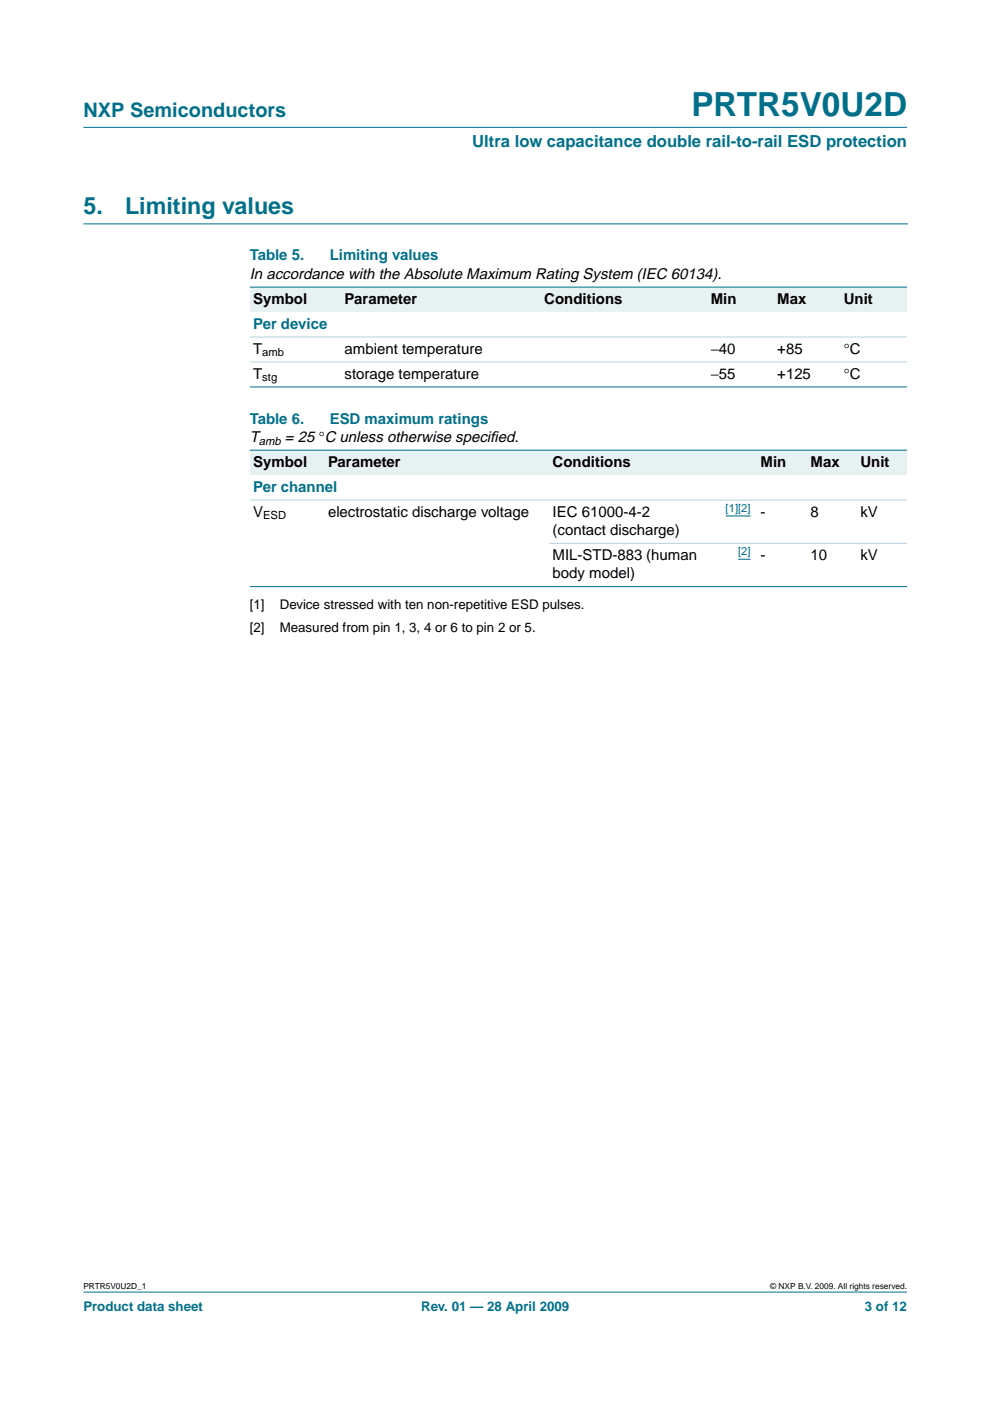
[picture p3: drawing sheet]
<svg xmlns="http://www.w3.org/2000/svg" width="210mm" height="297mm" viewBox="0 0 210 297" stroke-linecap="round" stroke-linejoin="round" font-family="sans-serif">
<defs><g id="words">
<text font-size="7.1" fill="#00708a" x="146.6" y="24.7">PRTR5V0U2D</text>
<g font-size="4.9" fill="#00708a">
<text x="17.7" y="45.5">5.</text>
<text x="26.5" y="45.5">Limiting values</text>
</g>
<text font-size="4.2" fill="#00708a" x="17.7" y="24.9">NXP Semiconductors</text>
<text font-size="3.5" fill="#00708a" x="100.1" y="31.1">Ultra low capacitance double rail-to-rail ESD protection</text>
<g font-size="3.2" fill="#00708a">
<text x="53" y="55.2">Table 5.</text>
<text x="69.9" y="55.2">Limiting values</text>
<text x="53.7" y="69.7">Per device</text>
<text x="53" y="89.8">Table 6.</text>
<text x="69.9" y="89.8">ESD maximum ratings</text>
<text x="53.7" y="104.3">Per channel</text>
</g>
<g font-size="3.2">
<text x="53" y="59.1">In accordance with the Absolute Maximum Rating System (IEC 60134).</text>
<text x="53.7" y="64.4">Symbol</text>
<text x="73.1" y="64.4">Parameter</text>
<text x="115.4" y="64.4">Conditions</text>
<text x="150.7" y="64.4">Min</text>
<text x="164.8" y="64.4">Max</text>
<text x="178.9" y="64.4">Unit</text>
<text x="53.7" y="75">T</text>
<text x="73.1" y="75">ambient temperature</text>
<text x="150.7" y="75">−40</text>
<text x="164.8" y="75">+85</text>
<text x="178.9" y="75">°C</text>
<text x="53.7" y="80.3">T</text>
<text x="73.1" y="80.3">storage temperature</text>
<text x="150.7" y="80.3">−55</text>
<text x="164.8" y="80.3">+125</text>
<text x="178.9" y="80.3">°C</text>
<text x="53" y="93.7">T</text>
<text x="60.4" y="93.7">= 25 °C unless otherwise specif</text>
<text x="103.9" y="93.7">ied.</text>
<text x="53.7" y="99">Symbol</text>
<text x="69.5" y="99">Parameter</text>
<text x="117.2" y="99">Conditions</text>
<text x="161.3" y="99">Min</text>
<text x="171.9" y="99">Max</text>
<text x="182.4" y="99">Unit</text>
<text x="53.7" y="109.6">V</text>
<text x="69.5" y="109.6">electrostatic discharge voltage</text>
<text x="117.2" y="113.4">(contact discharge)</text>
<text x="117.2" y="109.6">IEC 61000-4-2</text>
<text x="161.3" y="109.6">-</text>
<text x="171.9" y="109.6">8</text>
<text x="182.4" y="109.6">kV</text>
<text x="117.2" y="118.7">MIL-STD-883 (human</text>
<text x="161.3" y="118.7">-</text>
<text x="171.9" y="118.7">10</text>
<text x="182.4" y="118.7">kV</text>
<text x="117.2" y="122.6">body model)</text>
</g>
<g font-size="2.8">
<text x="53" y="129.1">[1]</text>
<text x="59.3" y="129.1">Device stressed with ten non-repetitive ESD pulses.</text>
<text x="53" y="134">[2]</text>
<text x="59.3" y="134">Measured from pin 1, 3, 4 or 6 to pin 2 or 5.</text>
</g>
<g font-size="2.8" fill="#00708a">
<text x="17.7" y="278">Product data sheet</text>
<text x="89.3" y="278">Rev. 01 — 28 April 2009</text>
<text x="183.4" y="278">3 of 12</text>
</g>
<g font-size="2.4">
<text x="55.6" y="75.6">amb</text>
<text x="55.6" y="80.8">stg</text>
<text x="54.9" y="94.3">amb</text>
<text x="55.8" y="110.1">ESD</text>
</g>
<g font-size="2.4" fill="#00f">
<text x="153.9" y="108.6">[1][2]</text>
<text x="156.5" y="117.8">[2]</text>
</g>
<g font-size="1.8">
<text x="17.7" y="273.4">PRTR5V0U2D_1</text>
<text x="163.3" y="273.4">© NXP B.V. 2009. All rights reserved.</text>
</g>
</g></defs>
<g fill="#00708a" stroke="#00708a" stroke-width=".21">
<path d="M17.7 273.9h174.6z"/>
<path d="M17.7 27h174.6z"/>
</g>
<path d="M17.7 47.5h174.7" fill="none" stroke="#00708a" stroke-width=".21"/>
<g fill="#e6f2f2">
<path d="M53 60.9h19.4v5.3h-19.4z" fill-rule="evenodd"/>
<path d="M72.4 60.9h42.3v5.3h-42.3z" fill-rule="evenodd"/>
<path d="M114.7 60.9h30v5.3h-30z" fill-rule="evenodd"/>
<path d="M144.7 60.9h5.3v5.3h-5.3z" fill-rule="evenodd"/>
<path d="M150 60.9h14.1v5.3h-14.1z" fill-rule="evenodd"/>
<path d="M164.1 60.9h14.1v5.3h-14.1z" fill-rule="evenodd"/>
<path d="M178.2 60.9h14.1v5.3h-14.1z" fill-rule="evenodd"/>
<path d="M53 95.4h15.8v5.3h-15.8z" fill-rule="evenodd"/>
<path d="M68.8 95.4h47.7v5.3h-47.7z" fill-rule="evenodd"/>
<path d="M116.5 95.4h33.5v5.3h-33.5z" fill-rule="evenodd"/>
<path d="M150 95.4h10.6v5.3h-10.6z" fill-rule="evenodd"/>
<path d="M160.6 95.4h10.5v5.3h-10.5z" fill-rule="evenodd"/>
<path d="M171.1 95.4h10.6v5.3h-10.6z" fill-rule="evenodd"/>
<path d="M181.7 95.4h10.6v5.3h-10.6z" fill-rule="evenodd"/>
</g>
<path d="M153.9 109.4h5.3M156.5 118.6h2.7" fill="none" stroke="#00f" stroke-width=".21"/>
<g fill="#00708a" stroke="#00708a" stroke-width=".21">
<path d="M53 60.9h139.3z"/>
<path d="M53 82h139.3z"/>
<path d="M53 95.4h139.3z"/>
<path d="M53 124.4h139.3z"/>
</g>
<g fill="#b3d4db" stroke="#b3d4db" stroke-width=".21">
<path d="M53 71.5h139.3z"/>
<path d="M53 76.7h139.3z"/>
<path d="M53 106h139.3z"/>
<path d="M116.5 115.2h75.8z"/>
</g>
<use href="#words"/>
</svg>
